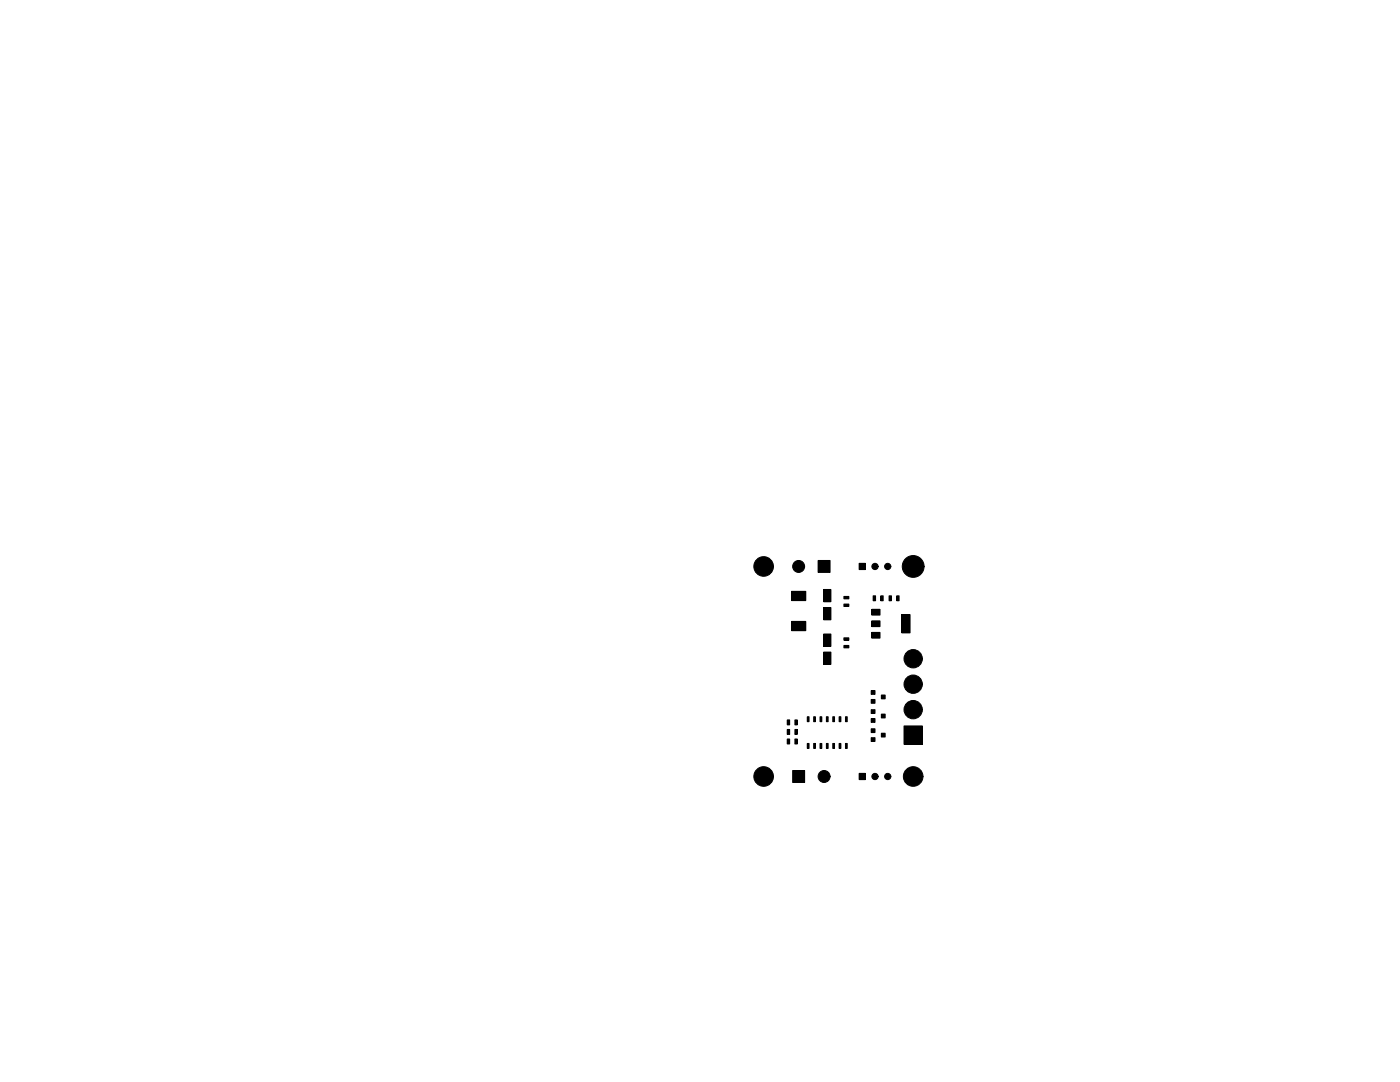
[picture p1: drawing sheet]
<svg xmlns="http://www.w3.org/2000/svg" width="279mm" height="216mm" viewBox="0 0 279 216" stroke-linecap="round" stroke-linejoin="round" font-family="sans-serif">
<g fill="#000">
<path d="M158 118h2.8v1.8h-2.8zM163.3 111.8h2.4v2.4h-2.4zM164.4 117.6h1.4v2.5h-1.4zM168.4 119h1v.5h-1zM171.5 112.4h1.2v1.3h-1.2zM174.3 118.9h.4v1h-.4zM175.8 118.9h.5v1h-.5zM177.4 118.9h.5v1h-.5zM179 118.9h.4v1h-.4zM158 124h2.8v1.8h-2.8zM164.4 126.5h1.4v2.5h-1.4zM164.4 130.1h1.4v2.5h-1.4z"/>
<path d="M164.4 121.2h1.4v2.5h-1.4zM168.4 120.5h1v.5h-1zM168.4 127.3h1v.5h-1zM168.4 128.8h1v.5h-1zM173.9 139.6h.7v.7h-.7zM173.9 137.8h.7v.8h-.7zM174 121.6h1.6v1.1h-1.6zM174 123.9h1.6v1.1h-1.6zM174 126.2h1.6v1.1h-1.6zM175.9 138.7h.8v.7h-.8zM180 122.6h1.6v3.7h-1.6zM157.1 145.6h.5v.9h-.5z"/>
<path d="M157.1 147.5h.5v1h-.5zM157.1 143.6h.5v1h-.5zM158.2 153.7h2.4v2.4h-2.4zM158.6 145.6h.5v.9h-.5zM158.6 147.5h.5v1h-.5zM158.6 143.6h.5v1h-.5zM161.1 148.3h.4v1h-.4zM161.1 143h.4v1h-.4zM162.4 148.3h.3v1h-.3zM162.4 143h.3v1h-.3zM163.7 148.3h.3v1h-.3zM163.7 143h.3v1h-.3z"/>
<path d="M164.9 148.3h.4v1h-.4zM164.9 143h.4v1h-.4zM166.2 148.3h.3v1h-.3zM166.2 143h.3v1h-.3zM167.5 148.3h.3v1h-.3zM167.5 143h.3v1h-.3zM168.7 148.3h.4v1h-.4zM168.7 143h.4v1h-.4zM171.5 154.3h1.2v1.3h-1.2zM173.9 147.2h.7v.8h-.7zM173.9 145.4h.7v.8h-.7zM173.9 143.4h.7v.7h-.7z"/>
<path d="M173.9 141.6h.7v.8h-.7zM175.9 146.3h.8v.8h-.8zM175.9 142.5h.8v.8h-.8zM180.4 144.9h3.7v3.6h-3.7z"/>
<circle cx="152.4" cy="113" r="1.96"/>
<circle cx="159.4" cy="113" r="1.2"/>
<circle cx="174.6" cy="113" r=".62"/>
<circle cx="177.2" cy="113" r=".62"/>
<circle cx="182.2" cy="113" r="2.18"/>
<circle cx="182.2" cy="136.5" r="1.83"/>
<circle cx="182.2" cy="131.4" r="1.83"/>
<circle cx="152.4" cy="154.9" r="1.96"/>
<circle cx="164.5" cy="154.9" r="1.2"/>
<circle cx="174.6" cy="154.9" r=".62"/>
<circle cx="177.2" cy="154.9" r=".62"/>
<circle cx="182.2" cy="154.9" r="1.96"/>
<circle cx="182.2" cy="141.6" r="1.83"/>
</g>
<g fill="none" stroke="#000" stroke-width=".2">
<path d="M158 118h2.8v1.8h-2.8zM163.3 111.8h2.4v2.4h-2.4zM164.4 117.6h1.4v2.5h-1.4zM168.4 119h1v.5h-1zM171.5 112.4h1.2v1.3h-1.2zM174.3 118.9h.4v1h-.4zM175.8 118.9h.5v1h-.5zM177.4 118.9h.5v1h-.5zM179 118.9h.4v1h-.4zM158 124h2.8v1.8h-2.8zM164.4 126.5h1.4v2.5h-1.4zM164.4 130.1h1.4v2.5h-1.4z"/>
<path d="M164.4 121.2h1.4v2.5h-1.4zM168.4 120.5h1v.5h-1zM168.4 127.3h1v.5h-1zM168.4 128.8h1v.5h-1zM173.9 139.6h.7v.7h-.7zM173.9 137.8h.7v.8h-.7zM174 121.6h1.6v1.1h-1.6zM174 123.9h1.6v1.1h-1.6zM174 126.2h1.6v1.1h-1.6zM175.9 138.7h.8v.7h-.8zM180 122.6h1.6v3.7h-1.6zM157.1 145.6h.5v.9h-.5z"/>
<path d="M157.1 147.5h.5v1h-.5zM157.1 143.6h.5v1h-.5zM158.2 153.7h2.4v2.4h-2.4zM158.6 145.6h.5v.9h-.5zM158.6 147.5h.5v1h-.5zM158.6 143.6h.5v1h-.5zM161.1 148.3h.4v1h-.4zM161.1 143h.4v1h-.4zM162.4 148.3h.3v1h-.3zM162.4 143h.3v1h-.3zM163.7 148.3h.3v1h-.3zM163.7 143h.3v1h-.3z"/>
<path d="M164.9 148.3h.4v1h-.4zM164.9 143h.4v1h-.4zM166.2 148.3h.3v1h-.3zM166.2 143h.3v1h-.3zM167.5 148.3h.3v1h-.3zM167.5 143h.3v1h-.3zM168.7 148.3h.4v1h-.4zM168.7 143h.4v1h-.4zM171.5 154.3h1.2v1.3h-1.2zM173.9 147.2h.7v.8h-.7zM173.9 145.4h.7v.8h-.7zM173.9 143.4h.7v.7h-.7z"/>
<path d="M173.9 141.6h.7v.8h-.7zM175.9 146.3h.8v.8h-.8zM175.9 142.5h.8v.8h-.8zM180.4 144.9h3.7v3.6h-3.7z"/>
<circle cx="152.4" cy="113" r="1.96"/>
<circle cx="159.4" cy="113" r="1.2"/>
<circle cx="174.6" cy="113" r=".62"/>
<circle cx="177.2" cy="113" r=".62"/>
<circle cx="182.2" cy="113" r="2.18"/>
<circle cx="182.2" cy="136.5" r="1.83"/>
<circle cx="182.2" cy="131.4" r="1.83"/>
<circle cx="152.4" cy="154.9" r="1.96"/>
<circle cx="164.5" cy="154.9" r="1.2"/>
<circle cx="174.6" cy="154.9" r=".62"/>
<circle cx="177.2" cy="154.9" r=".62"/>
<circle cx="182.2" cy="154.9" r="1.96"/>
<circle cx="182.2" cy="141.6" r="1.83"/>
</g>
</svg>
